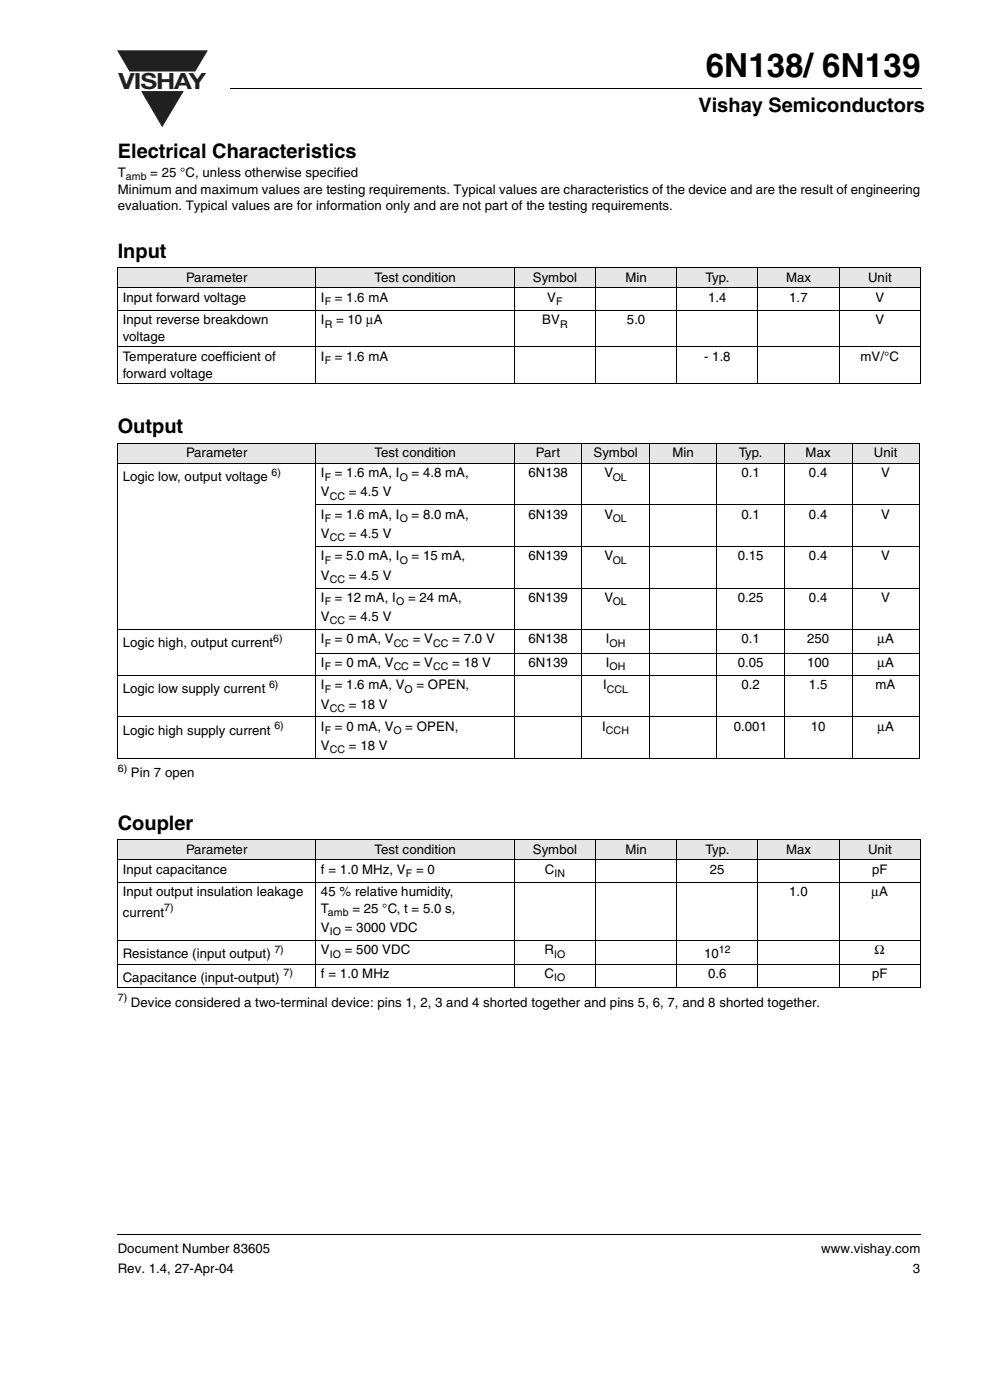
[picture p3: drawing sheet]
<svg xmlns="http://www.w3.org/2000/svg" width="210mm" height="297mm" viewBox="0 0 210 297" stroke-linecap="round" stroke-linejoin="round" font-family="sans-serif">
<defs><g id="words">
<text font-size="7" x="149.5" y="16.4">6N138/ 6N139</text>
<text font-size="4.7" fill="#231f20" x="25.1" y="18.9">VISHAY</text>
<g font-size="4.2">
<text x="148" y="23.7">Vishay Semiconductors</text>
<text x="24.9" y="33.5">Electrical Characteristics</text>
<text x="24.9" y="54.7">Input</text>
<text x="24.9" y="91.9">Output</text>
<text x="24.9" y="175.9">Coupler</text>
</g>
<g font-size="2.8">
<text x="24.9" y="41">Minimum and maximum values are testing requirements. Typical values are characteristics of the device and are the result of engineering</text>
<text x="24.9" y="37.5">T</text>
<text x="31.8" y="37.5">= 25 °C, unless otherwise specified</text>
<text x="24.9" y="44.6">evaluation. Typical values are for information only and are not part of the testing requirements.</text>
<text x="39.4" y="59.7">Parameter</text>
<text x="79.3" y="59.7">Test condition</text>
<text x="112.9" y="59.7">Symbol</text>
<text x="132.5" y="59.7">Min</text>
<text x="149.4" y="59.7">Typ.</text>
<text x="166.5" y="59.7">Max</text>
<text x="183.9" y="59.7">Unit</text>
<text x="26" y="64">Input forward voltage</text>
<text x="68" y="64">I</text>
<text x="70.9" y="64">= 1.6 mA</text>
<text x="115.9" y="64">V</text>
<text x="150" y="64">1.4</text>
<text x="167.2" y="64">1.7</text>
<text x="185.4" y="64">V</text>
<text x="26" y="68.7">Input reverse breakdown</text>
<text x="68" y="68.7">I</text>
<text x="71.2" y="68.7">= 10 µA</text>
<text x="114.9" y="68.7">BV</text>
<text x="132.8" y="68.7">5.0</text>
<text x="185.4" y="68.7">V</text>
<text x="26" y="76.5">Temperature coefficient of</text>
<text x="26" y="72.3">voltage</text>
<text x="68" y="76.5">I</text>
<text x="70.9" y="76.5">= 1.6 mA</text>
<text x="149.1" y="76.5">- 1.8</text>
<text x="182.2" y="76.5">mV/°C</text>
<text x="26" y="80">forward voltage</text>
<text x="26" y="101.9">Logic low, output voltage</text>
<text x="39.4" y="96.9">Parameter</text>
<text x="68" y="101.2">I</text>
<text x="70.9" y="101.2">= 1.6 mA, I</text>
<text x="79.3" y="96.9">Test condition</text>
<text x="87.2" y="101.2">= 4.8 mA,</text>
<text x="111.9" y="101.2">6N138</text>
<text x="113.5" y="96.9">Part</text>
<text x="125.7" y="96.9">Symbol</text>
<text x="128" y="101.2">V</text>
<text x="142.4" y="96.9">Min</text>
<text x="156.5" y="96.9">Typ.</text>
<text x="157.1" y="101.2">0.1</text>
<text x="170.6" y="96.9">Max</text>
<text x="171.3" y="101.2">0.4</text>
<text x="185.1" y="96.9">Unit</text>
<text x="186.6" y="101.2">V</text>
<text x="68" y="105.2">V</text>
<text x="73.9" y="105.2">= 4.5 V</text>
<text x="68" y="110">I</text>
<text x="70.9" y="110">= 1.6 mA, I</text>
<text x="87.2" y="110">= 8.0 mA,</text>
<text x="111.9" y="110">6N139</text>
<text x="128" y="110">V</text>
<text x="157.1" y="110">0.1</text>
<text x="171.3" y="110">0.4</text>
<text x="186.6" y="110">V</text>
<text x="68" y="118.7">I</text>
<text x="68" y="114">V</text>
<text x="70.9" y="118.7">= 5.0 mA, I</text>
<text x="73.9" y="114">= 4.5 V</text>
<text x="87.2" y="118.7">= 15 mA,</text>
<text x="111.9" y="118.7">6N139</text>
<text x="128" y="118.7">V</text>
<text x="156.3" y="118.7">0.15</text>
<text x="171.3" y="118.7">0.4</text>
<text x="186.6" y="118.7">V</text>
<text x="68" y="122.8">V</text>
<text x="73.9" y="122.8">= 4.5 V</text>
<text x="68" y="131.6">V</text>
<text x="68" y="127.6">I</text>
<text x="70.9" y="127.6">= 12 mA, I</text>
<text x="73.9" y="131.6">= 4.5 V</text>
<text x="86.4" y="127.6">= 24 mA,</text>
<text x="111.9" y="127.6">6N139</text>
<text x="128" y="127.6">V</text>
<text x="156.3" y="127.6">0.25</text>
<text x="171.3" y="127.6">0.4</text>
<text x="186.6" y="127.6">V</text>
<text x="26" y="137.1">Logic high, output current</text>
<text x="68" y="136.4">I</text>
<text x="70.9" y="136.4">= 0 mA, V</text>
<text x="87.5" y="136.4">= V</text>
<text x="95.8" y="136.4">= 7.0 V</text>
<text x="111.9" y="136.4">6N138</text>
<text x="128.3" y="136.4">I</text>
<text x="157.1" y="136.4">0.1</text>
<text x="170.9" y="136.4">250</text>
<text x="185.8" y="136.4">µA</text>
<text x="68" y="141.4">I</text>
<text x="70.9" y="141.4">= 0 mA, V</text>
<text x="87.5" y="141.4">= V</text>
<text x="95.8" y="141.4">= 18 V</text>
<text x="111.9" y="141.4">6N139</text>
<text x="128.3" y="141.4">I</text>
<text x="156.3" y="141.4">0.05</text>
<text x="170.9" y="141.4">100</text>
<text x="185.8" y="141.4">µA</text>
<text x="26" y="146.9">Logic low supply current</text>
<text x="68" y="146.1">I</text>
<text x="70.9" y="146.1">= 1.6 mA, V</text>
<text x="88.2" y="146.1">= OPEN,</text>
<text x="127.8" y="146.1">I</text>
<text x="157.1" y="146.1">0.2</text>
<text x="171.3" y="146.1">1.5</text>
<text x="185.5" y="146.1">mA</text>
<text x="26" y="155.7">Logic high supply current</text>
<text x="68" y="154.9">I</text>
<text x="68" y="150.2">V</text>
<text x="70.9" y="154.9">= 0 mA, V</text>
<text x="73.9" y="150.2">= 18 V</text>
<text x="85.9" y="154.9">= OPEN,</text>
<text x="127.6" y="154.9">I</text>
<text x="155.4" y="154.9">0.001</text>
<text x="171.7" y="154.9">10</text>
<text x="185.8" y="154.9">µA</text>
<text x="68" y="158.9">V</text>
<text x="73.9" y="158.9">= 18 V</text>
<text x="27.7" y="164.8">Pin 7 open</text>
<text x="26" y="185.2">Input capacitance</text>
<text x="39.4" y="181">Parameter</text>
<text x="68" y="185.2">f = 1.0 MHz, V</text>
<text x="79.3" y="181">Test condition</text>
<text x="88.1" y="185.2">= 0</text>
<text x="112.9" y="181">Symbol</text>
<text x="115.4" y="185.2">C</text>
<text x="132.5" y="181">Min</text>
<text x="149.4" y="181">Typ.</text>
<text x="150.4" y="185.2">25</text>
<text x="166.5" y="181">Max</text>
<text x="183.9" y="181">Unit</text>
<text x="184.7" y="185.2">pF</text>
<text x="26" y="189.9">Input output insulation leakage</text>
<text x="68" y="189.9">45 % relative humidity,</text>
<text x="167.2" y="189.9">1.0</text>
<text x="184.6" y="189.9">µA</text>
<text x="26" y="194.2">current</text>
<text x="68" y="193.5">T</text>
<text x="68" y="197.5">V</text>
<text x="73.1" y="197.5">= 3000 VDC</text>
<text x="74.6" y="193.5">= 25 °C, t = 5.0 s,</text>
<text x="26" y="203">Resistance (input output)</text>
<text x="68" y="202.3">V</text>
<text x="73.1" y="202.3">= 500 VDC</text>
<text x="115.3" y="202.3">R</text>
<text x="149.1" y="203">10</text>
<text x="185.3" y="202.3">Ω</text>
<text x="26" y="208">Capacitance (input-output)</text>
<text x="68" y="207.3">f = 1.0 MHz</text>
<text x="115.3" y="207.3">C</text>
<text x="150" y="207.3">0.6</text>
<text x="184.7" y="207.3">pF</text>
<text x="27.7" y="213.3">Device considered a two-terminal device: pins 1, 2, 3 and 4 shorted together and pins 5, 6, 7, and 8 shorted together.</text>
<text x="24.9" y="265.6">Document Number 83605</text>
<text x="24.9" y="269.8">Rev. 1.4, 27-Apr-04</text>
<text x="173.9" y="265.6">www.vishay.com</text>
<text x="193.4" y="269.8">3</text>
</g>
<g font-size="2.2">
<text x="26.7" y="38.2">amb</text>
<text x="68.8" y="64.7">F</text>
<text x="117.8" y="64.7">F</text>
<text x="68.8" y="69.4">R</text>
<text x="118.6" y="69.4">R</text>
<text x="68.8" y="77.2">F</text>
<text x="57.5" y="100.8">6)</text>
<text x="68.8" y="101.9">F</text>
<text x="84.7" y="101.9">O</text>
<text x="129.8" y="101.9">OL</text>
<text x="69.9" y="105.9">CC</text>
<text x="68.8" y="110.7">F</text>
<text x="84.7" y="110.7">O</text>
<text x="129.8" y="110.7">OL</text>
<text x="68.8" y="119.5">F</text>
<text x="69.9" y="114.7">CC</text>
<text x="84.7" y="119.5">O</text>
<text x="129.8" y="119.5">OL</text>
<text x="69.9" y="123.5">CC</text>
<text x="68.8" y="128.3">F</text>
<text x="83.9" y="128.3">O</text>
<text x="129.8" y="128.3">OL</text>
<text x="57.8" y="136">6)</text>
<text x="68.8" y="137.1">F</text>
<text x="69.9" y="132.3">CC</text>
<text x="83.4" y="137.1">CC</text>
<text x="91.8" y="137.1">CC</text>
<text x="129.1" y="137.1">OH</text>
<text x="68.8" y="142">F</text>
<text x="83.4" y="142">CC</text>
<text x="91.8" y="142">CC</text>
<text x="129.1" y="142">OH</text>
<text x="57" y="145.7">6)</text>
<text x="68.8" y="146.8">F</text>
<text x="85.7" y="146.8">O</text>
<text x="128.5" y="146.8">CCL</text>
<text x="58.1" y="154.5">6)</text>
<text x="68.8" y="155.6">F</text>
<text x="69.9" y="150.8">CC</text>
<text x="83.3" y="155.6">O</text>
<text x="128.4" y="155.6">CCH</text>
<text x="69.9" y="159.6">CC</text>
<text x="24.9" y="163.6">6)</text>
<text x="85.9" y="185.9">F</text>
<text x="117.4" y="185.9">IN</text>
<text x="34.8" y="193.1">7)</text>
<text x="69.5" y="194.2">amb</text>
<text x="58.1" y="201.9">7)</text>
<text x="69.9" y="198.2">IO</text>
<text x="69.9" y="203">IO</text>
<text x="117.4" y="203">IO</text>
<text x="152.3" y="201.9">12</text>
<text x="60" y="206.9">7)</text>
<text x="117.4" y="208">IO</text>
<text x="24.9" y="212.2">7)</text>
</g>
</g></defs>
<path d="M25 10.8h18.8l-2.5 4.2h-13.8z" fill="#231f20"/>
<path d="M25 10.8h18.8l-2.5 4.2h-13.8z" fill="none" stroke="#231f20" stroke-width=".21"/>
<path d="M30.1 19.4h8.6l-4.3 7.3z" fill="#231f20"/>
<path d="M30.1 19.4h8.6l-4.3 7.3z" fill="none" stroke="#231f20" stroke-width=".21"/>
<path d="M48.9 18.6v.2zM24.8 261.6l.1 .2z" fill="#000"/>
<path d="M48.9 18.7h146.4M24.9 261.7h170.1" fill="none" stroke="#000" stroke-width=".21"/>
<g fill="#e6e6e6">
<path d="M24.9 56.8h42v4.2h-42z"/>
<path d="M66.9 56.8h42v4.2h-42z"/>
<path d="M108.9 56.8h17.3v4.2h-17.3z"/>
<path d="M126.2 56.8h17.1v4.2h-17.1z"/>
<path d="M143.3 56.8h17.2v4.2h-17.2z"/>
<path d="M160.5 56.8h17.3v4.2h-17.3z"/>
<path d="M177.8 56.8h17.1v4.2h-17.1z"/>
<path d="M24.9 94h42v4.2h-42z"/>
<path d="M66.9 94h42v4.2h-42z"/>
<path d="M108.9 94h14.3v4.2h-14.3z"/>
<path d="M123.2 94h14.3v4.2h-14.3z"/>
<path d="M137.5 94h14.3v4.2h-14.3z"/>
<path d="M151.8 94h14.4v4.2h-14.4z"/>
<path d="M166.2 94h14.3v4.2h-14.3z"/>
<path d="M180.5 94h14.2v4.2h-14.2z"/>
<path d="M24.9 178h42v4.2h-42z"/>
<path d="M66.9 178h42v4.2h-42z"/>
<path d="M108.9 178h17.3v4.2h-17.3z"/>
<path d="M126.2 178h17.1v4.2h-17.1z"/>
<path d="M143.3 178h17.2v4.2h-17.2z"/>
<path d="M160.5 178h17.3v4.2h-17.3z"/>
<path d="M177.8 178h17.1v4.2h-17.1z"/>
</g>
<g fill="none" stroke="#000" stroke-width=".21">
<path d="M24.8 56.8h170.2M24.9 56.9v24.3M66.9 56.7v24.7M108.9 56.7v24.7M126.2 56.7v24.7M143.3 56.7v24.7M160.5 56.7v24.7M177.8 56.7v24.7M194.9 56.9v24.3M24.8 61h170.2M24.8 65.8h170.2M24.8 73.5h170.2"/>
<path d="M24.8 81.3h170.2M24.8 94h170M24.8 98.2h170M24.9 94.1v66.6M66.9 93.9v66.9M108.9 93.9v66.9M123.2 93.9v66.9M137.5 93.9v66.9M151.8 93.9v66.9M166.2 93.9v66.9M180.5 93.9v66.9M194.7 94.1v66.6"/>
<path d="M66.8 107h128M66.8 115.8h128M24.8 133.4h170M66.8 124.6h128M66.8 138.4h128M24.8 143.2h170M24.8 151.9h170M24.8 160.7h170M24.8 178h170.2M24.9 178.1v31.1M66.9 177.9v31.5M108.9 177.9v31.5"/>
<path d="M126.2 177.9v31.5M143.3 177.9v31.5M160.5 177.9v31.5M177.8 177.9v31.5M194.9 178.1v31.1M24.8 182.2h170.2M24.8 187h170.2M24.8 199.3h170.2M24.8 204.3h170.2M24.8 209.3h170.2"/>
</g>
<use href="#words"/>
</svg>
